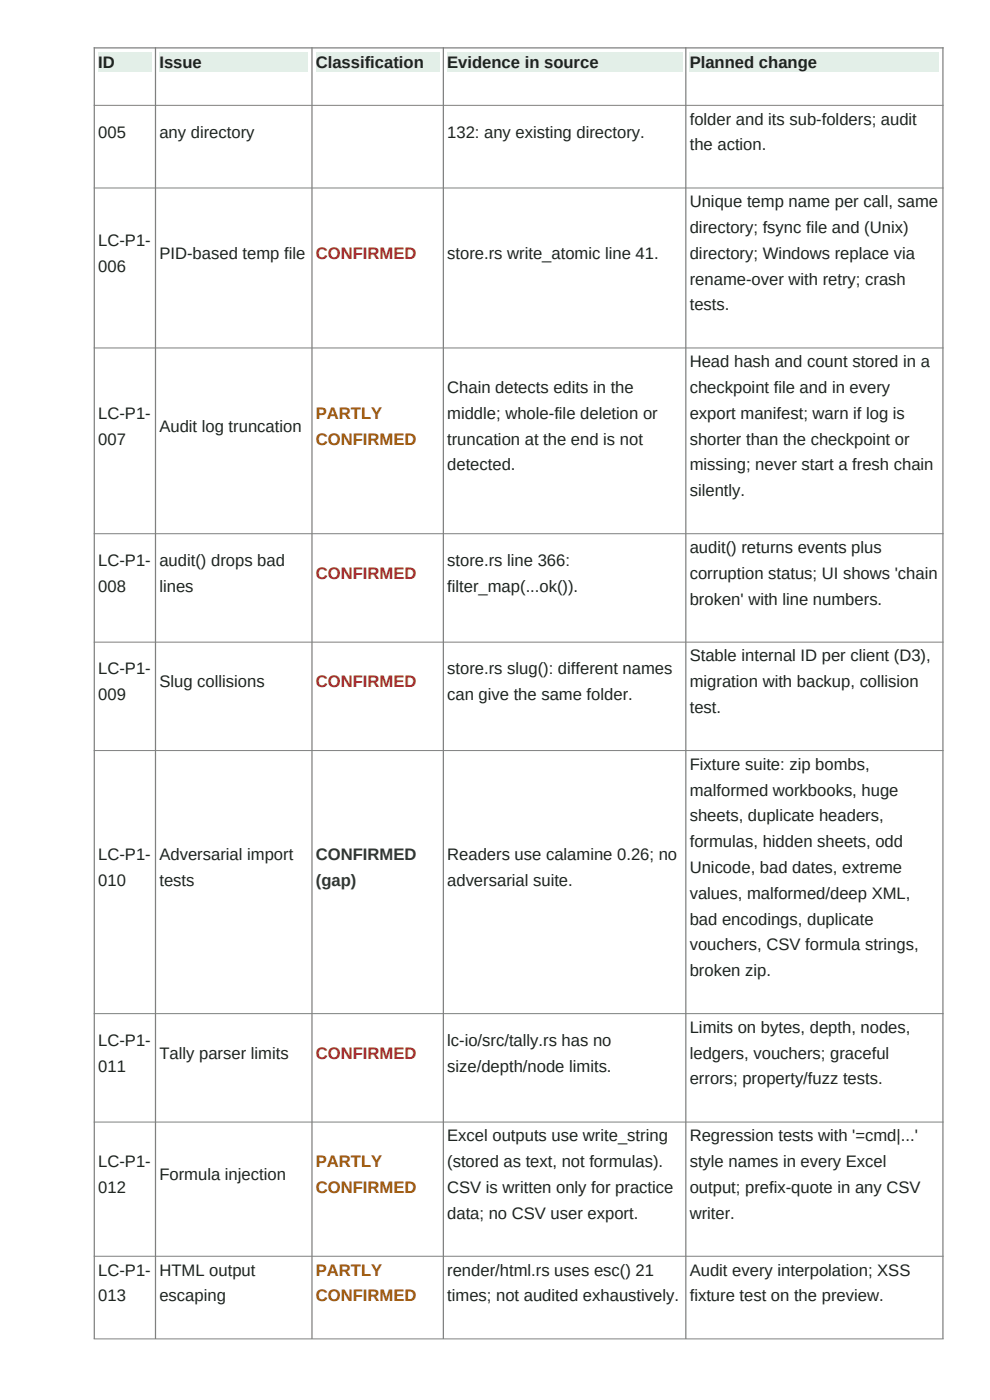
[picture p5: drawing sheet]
<svg xmlns="http://www.w3.org/2000/svg" width="210mm" height="297mm" viewBox="0 0 210 297" stroke-linecap="round" stroke-linejoin="round" font-family="sans-serif">
<defs><g id="words">
<g font-size="3.5" fill="#1d2420">
<text x="20.8" y="14.4">ID</text>
<text x="33.8" y="14.4">Issue</text>
<text x="67" y="14.4">Classification</text>
<text x="94.9" y="14.4">Evidence in source</text>
<text x="146.3" y="14.4">Planned change</text>
<text x="20.8" y="29.2">005</text>
<text x="33.8" y="29.2">any directory</text>
<text x="94.9" y="29.2">132: any existing directory.</text>
<text x="146.3" y="26.4">folder and its sub-folders; audit</text>
<text x="146.3" y="31.9">the action.</text>
<text x="146.3" y="44">Unique temp name per call, same</text>
<text x="20.8" y="52.2">LC-P1-</text>
<text x="146.3" y="49.4">directory; fsync file and (Unix)</text>
<text x="20.8" y="57.6">006</text>
<text x="33.8" y="54.9">PID-based temp file</text>
<text x="94.9" y="54.9">store.rs write_atomic line 41.</text>
<text x="146.3" y="54.9">directory; Windows replace via</text>
<text x="146.3" y="60.4">rename-over with retry; crash</text>
<text x="146.3" y="65.8">tests.</text>
<text x="146.3" y="77.9">Head hash and count stored in a</text>
<text x="94.9" y="83.4">Chain detects edits in the</text>
<text x="146.3" y="83.4">checkpoint file and in every</text>
<text x="20.8" y="88.8">LC-P1-</text>
<text x="94.9" y="88.8">middle; whole-file deletion or</text>
<text x="146.3" y="88.8">export manifest; warn if log is</text>
<text x="20.8" y="94.3">007</text>
<text x="33.8" y="91.6">Audit log truncation</text>
<text x="94.9" y="94.3">truncation at the end is not</text>
<text x="146.3" y="94.3">shorter than the checkpoint or</text>
<text x="94.9" y="99.8">detected.</text>
<text x="146.3" y="99.8">missing; never start a fresh chain</text>
<text x="146.3" y="105.3">silently.</text>
<text x="146.3" y="117.3">audit() returns events plus</text>
<text x="20.8" y="120.1">LC-P1-</text>
<text x="20.8" y="125.5">008</text>
<text x="33.8" y="120.1">audit() drops bad</text>
<text x="33.8" y="125.5">lines</text>
<text x="94.9" y="120.1">store.rs line 366:</text>
<text x="94.9" y="125.5">filter_map(...ok()).</text>
<text x="146.3" y="122.8">corruption status; UI shows 'chain</text>
<text x="146.3" y="128.3">broken' with line numbers.</text>
<text x="20.8" y="143.1">LC-P1-</text>
<text x="94.9" y="143.1">store.rs slug(): different names</text>
<text x="146.3" y="140.3">Stable internal ID per client (D3),</text>
<text x="20.8" y="148.5">009</text>
<text x="33.8" y="145.8">Slug collisions</text>
<text x="94.9" y="148.5">can give the same folder.</text>
<text x="146.3" y="145.8">migration with backup, collision</text>
<text x="146.3" y="151.3">test.</text>
<text x="146.3" y="163.3">Fixture suite: zip bombs,</text>
<text x="146.3" y="168.8">malformed workbooks, huge</text>
<text x="146.3" y="174.3">sheets, duplicate headers,</text>
<text x="146.3" y="179.7">formulas, hidden sheets, odd</text>
<text x="20.8" y="182.5">LC-P1-</text>
<text x="33.8" y="182.5">Adversarial import</text>
<text x="94.9" y="182.5">Readers use calamine 0.26; no</text>
<text x="146.3" y="185.2">Unicode, bad dates, extreme</text>
<text x="20.8" y="187.9">010</text>
<text x="33.8" y="187.9">tests</text>
<text x="94.9" y="187.9">adversarial suite.</text>
<text x="146.3" y="190.7">values, malformed/deep XML,</text>
<text x="146.3" y="196.1">bad encodings, duplicate</text>
<text x="146.3" y="201.6">vouchers, CSV formula strings,</text>
<text x="146.3" y="207.1">broken zip.</text>
<text x="20.8" y="221.9">LC-P1-</text>
<text x="94.9" y="221.9">lc-io/src/tally.rs has no</text>
<text x="146.3" y="219.1">Limits on bytes, depth, nodes,</text>
<text x="20.8" y="227.3">011</text>
<text x="33.8" y="224.6">Tally parser limits</text>
<text x="94.9" y="227.3">size/depth/node limits.</text>
<text x="146.3" y="224.6">ledgers, vouchers; graceful</text>
<text x="146.3" y="230.1">errors; property/fuzz tests.</text>
<text x="94.9" y="242.1">Excel outputs use write_string</text>
<text x="146.3" y="242.1">Regression tests with '=cmd|...'</text>
<text x="20.8" y="247.6">LC-P1-</text>
<text x="33.8" y="250.3">Formula injection</text>
<text x="94.9" y="247.6">(stored as text, not formulas).</text>
<text x="146.3" y="247.6">style names in every Excel</text>
<text x="20.8" y="253.1">012</text>
<text x="94.9" y="253.1">CSV is written only for practice</text>
<text x="146.3" y="253.1">output; prefix-quote in any CSV</text>
<text x="94.9" y="258.5">data; no CSV user export.</text>
<text x="146.3" y="258.5">writer.</text>
<text x="20.8" y="270.6">LC-P1-</text>
<text x="33.8" y="270.6">HTML output</text>
<text x="94.9" y="270.6">render/html.rs uses esc() 21</text>
<text x="146.3" y="270.6">Audit every interpolation; XSS</text>
<text x="20.8" y="276.1">013</text>
<text x="33.8" y="276.1">escaping</text>
<text x="94.9" y="276.1">times; not audited exhaustively.</text>
<text x="146.3" y="276.1">fixture test on the preview.</text>
</g>
<g font-size="3.5" fill="#a3262a">
<text x="67" y="54.9">CONFIRMED</text>
<text x="67" y="122.8">CONFIRMED</text>
<text x="67" y="145.8">CONFIRMED</text>
<text x="67" y="224.6">CONFIRMED</text>
</g>
<g font-size="3.5" fill="#9a5b00">
<text x="67" y="88.8">PARTLY</text>
<text x="67" y="94.3">CONFIRMED</text>
<text x="67" y="247.6">PARTLY</text>
<text x="67" y="253.1">CONFIRMED</text>
<text x="67" y="270.6">PARTLY</text>
<text x="67" y="276.1">CONFIRMED</text>
</g>
<g font-size="3.5" fill="#333">
<text x="67" y="182.5">CONFIRMED</text>
<text x="67" y="187.9">(gap)</text>
</g>
</g></defs>
<g fill="#e3efe8">
<path d="M20.8 11.1h11.4v4h-11.4z" fill-rule="evenodd"/>
<path d="M33.8 11.1h31.6v4h-31.6z" fill-rule="evenodd"/>
<path d="M67 11.1h26.2v4h-26.2z" fill-rule="evenodd"/>
<path d="M94.8 11.1h49.9v4h-49.9z" fill-rule="evenodd"/>
<path d="M146.3 11.1h52.9v4h-52.9z" fill-rule="evenodd"/>
</g>
<path d="M19.9 10.2h180.3M20 10v274.1M33 10v274.1M66.2 10v274.1M94.1 10v274.1M145.5 10v274.1M200 10v274.1" fill="none" stroke="#808080" stroke-width=".26"/>
<path d="M19.9 22.3h180.3M19.9 39.9h180.3M19.9 73.8h180.3M19.9 113.2h180.3M19.9 136.2h180.3M19.9 159.2h180.3M19.9 215h180.3M19.9 238h180.3M19.9 266.5h180.3M19.9 284h180.3" fill="none" stroke="#808080" stroke-width=".21"/>
<use href="#words"/>
</svg>
